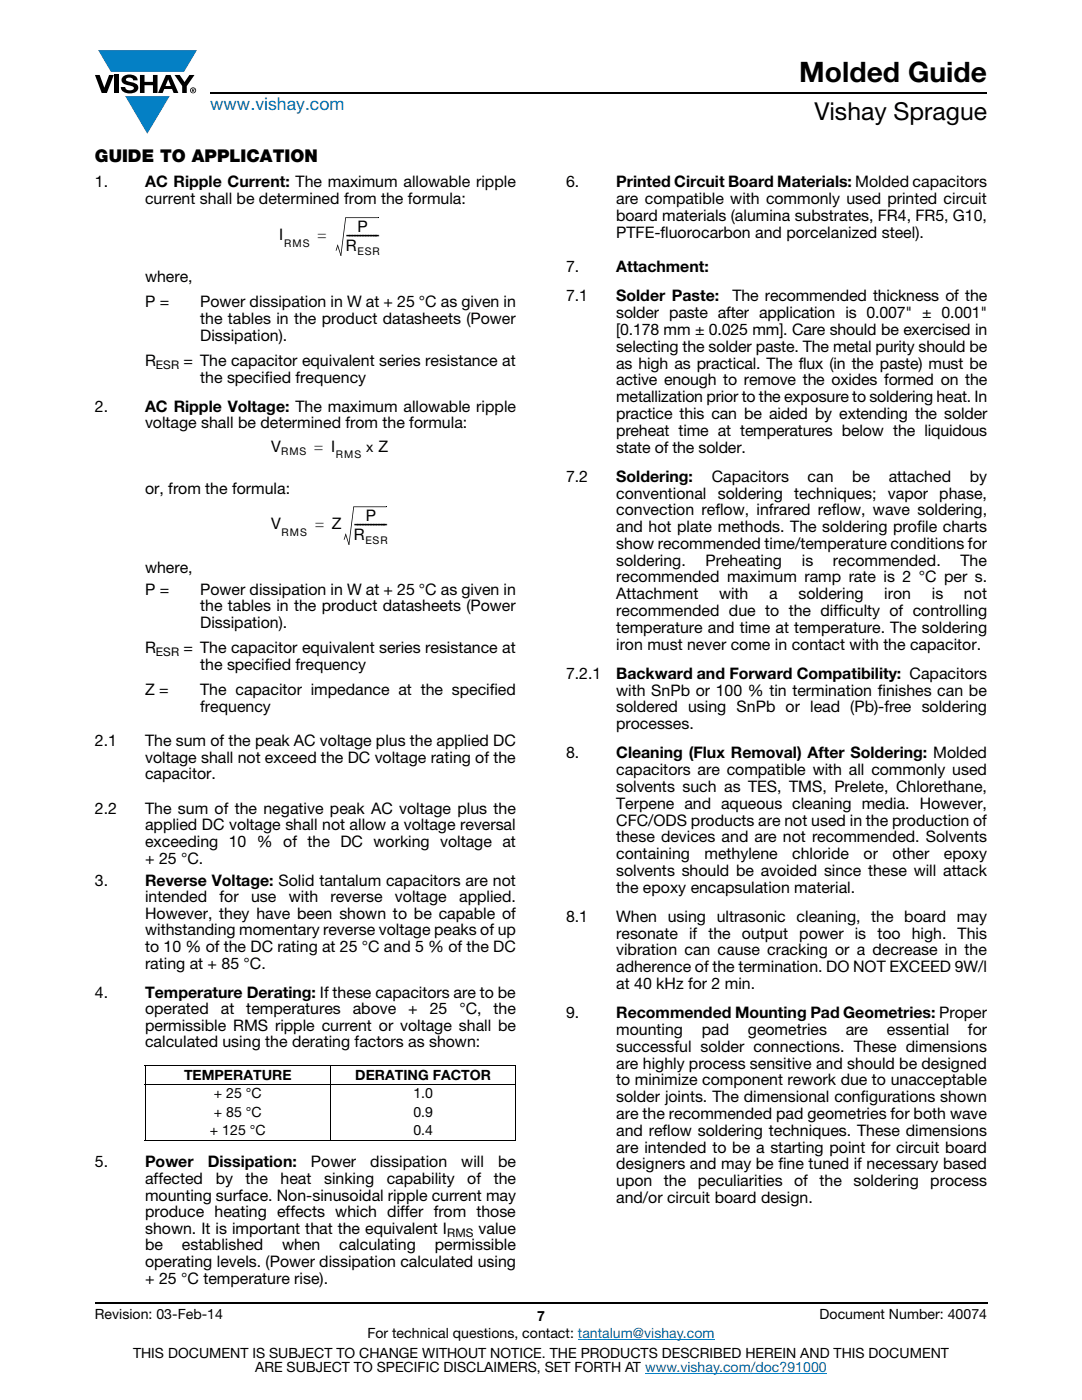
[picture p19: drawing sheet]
<svg xmlns="http://www.w3.org/2000/svg" width="216mm" height="279mm" viewBox="0 0 216 279" stroke-linecap="round" stroke-linejoin="round" font-family="sans-serif">
<defs><g id="words">
<text font-size="5.6" x="159.5" y="16.4">Molded Guide</text>
<text font-size="4.9" x="162.5" y="24">Vishay Sprague</text>
<text font-size="3.5" fill="#007ec4" x="42" y="21.9">www.vishay.com</text>
<text font-size="3.5" x="18.9" y="32.3">GUIDE TO APPLICATION</text>
<g font-size="3.2">
<text x="18.9" y="37.4">1.</text>
<text x="29" y="37.4">AC Ripple Current: The maximum allowable ripple</text>
<text x="29" y="40.7">current shall be determined from the formula:</text>
<text x="112.9" y="37.4">6.</text>
<text x="123" y="37.4">Printed Circuit Board Materials: Molded capacitors</text>
<text x="123" y="40.7">are compatible with commonly used printed circuit</text>
<text x="55.7" y="47.9">I</text>
<text x="63.4" y="47.9">=</text>
<text x="69" y="47.9">------------</text>
<text x="71.4" y="46.3">P</text>
<text x="123" y="47.5">PTFE-fluorocarbon and porcelanized steel).</text>
<text x="123" y="44.1">board materials (alumina substrates, FR4, FR5, G10,</text>
<text x="69" y="50.2">R</text>
<text x="29" y="56.3">where,</text>
<text x="112.9" y="54.3">7.</text>
<text x="123" y="54.3">Attachment:</text>
<text x="29" y="61.3">P =</text>
<text x="39.9" y="61.3">Power dissipation in W at + 25 °C as given in</text>
<text x="39.9" y="64.7">the tables in the product datasheets (Power</text>
<text x="112.9" y="60.2">7.1</text>
<text x="123" y="60.2">Solder Paste:</text>
<text x="123" y="63.5">solder paste after application is 0.007&quot; ± 0.001&quot;</text>
<text x="146.2" y="60.2">The recommended thickness of the</text>
<text x="39.9" y="68">Dissipation).</text>
<text x="123" y="66.9">[0.178 mm ± 0.025 mm]. Care should be exercised in</text>
<text x="123" y="70.2">selecting the solder paste. The metal purity should be</text>
<text x="29" y="73">R</text>
<text x="36.6" y="73">= The capacitor equivalent series resistance at</text>
<text x="39.9" y="76.4">the specified frequency</text>
<text x="123" y="76.9">active enough to remove the oxides formed on the</text>
<text x="123" y="73.6">as high as practical. The flux (in the paste) must be</text>
<text x="18.9" y="82.1">2.</text>
<text x="29" y="82.1">AC Ripple Voltage: The maximum allowable ripple</text>
<text x="123" y="80.3">metallization prior to the exposure to soldering heat. In</text>
<text x="123" y="83.6">practice this can be aided by extending the solder</text>
<text x="29" y="85.5">voltage shall be determined from the formula:</text>
<text x="123" y="87">preheat time at temperatures below the liquidous</text>
<text x="54.1" y="90.1">V</text>
<text x="62.7" y="90.1">= I</text>
<text x="123" y="90.3">state of the solder.</text>
<text x="29" y="98.6">or, from the formula:</text>
<text x="112.9" y="96.1">7.2</text>
<text x="123" y="96.1">Soldering:</text>
<text x="123" y="99.5">conventional</text>
<text x="142" y="96.1">Capacitors</text>
<text x="143.2" y="99.5">soldering techniques;</text>
<text x="161.2" y="96.1">can</text>
<text x="170" y="96.1">be</text>
<text x="177.2" y="99.5">vapor phase,</text>
<text x="177.3" y="96.1">attached</text>
<text x="193.5" y="96.1">by</text>
<text x="54.1" y="105.6">V</text>
<text x="62.9" y="105.6">= Z</text>
<text x="70.6" y="105.6">------------</text>
<text x="70.6" y="107.9">R</text>
<text x="73" y="104">P</text>
<text x="123" y="102.8">convection reflow, infrared reflow, wave soldering,</text>
<text x="123" y="106.2">and hot plate methods. The soldering profile charts</text>
<text x="123" y="109.6">show recommended time/temperature conditions for</text>
<text x="123" y="112.9">soldering.</text>
<text x="140.8" y="112.9">Preheating</text>
<text x="160" y="112.9">is</text>
<text x="166.2" y="112.9">recommended.</text>
<text x="191.7" y="112.9">The</text>
<text x="29" y="114.3">where,</text>
<text x="29" y="118.7">P =</text>
<text x="39.9" y="118.7">Power dissipation in W at + 25 °C as given in</text>
<text x="123" y="116.2">recommended maximum ramp rate is 2 °C per s.</text>
<text x="123" y="119.6">Attachment</text>
<text x="143.5" y="119.6">with</text>
<text x="153.5" y="119.6">a</text>
<text x="159.3" y="119.6">soldering</text>
<text x="176.5" y="119.6">iron</text>
<text x="185.9" y="119.6">is</text>
<text x="192.4" y="119.6">not</text>
<text x="39.9" y="122">the tables in the product datasheets (Power</text>
<text x="39.9" y="125.3">Dissipation).</text>
<text x="123" y="123">recommended due to the difficulty of controlling</text>
<text x="29" y="130.4">R</text>
<text x="36.6" y="130.4">= The capacitor equivalent series resistance at</text>
<text x="123" y="126.3">temperature and time at temperature. The soldering</text>
<text x="123" y="129.7">iron must never come in contact with the capacitor.</text>
<text x="39.9" y="133.7">the specified frequency</text>
<text x="112.9" y="135.5">7.2.1</text>
<text x="123" y="135.5">Backward and Forward Compatibility: Capacitors</text>
<text x="29" y="138.8">Z =</text>
<text x="39.9" y="142.1">frequency</text>
<text x="39.9" y="138.8">The capacitor impedance at the specified</text>
<text x="123" y="138.8">with SnPb or 100 % tin termination finishes can be</text>
<text x="123" y="142.2">soldered using SnPb or lead (Pb)-free soldering</text>
<text x="18.9" y="148.9">2.1</text>
<text x="29" y="148.9">The sum of the peak AC voltage plus the applied DC</text>
<text x="123" y="145.5">processes.</text>
<text x="29" y="152.3">voltage shall not exceed the DC voltage rating of the</text>
<text x="29" y="155.6">capacitor.</text>
<text x="112.9" y="151.4">8.</text>
<text x="123" y="151.4">Cleaning (Flux Removal) After Soldering: Molded</text>
<text x="123" y="154.7">capacitors are compatible with all commonly used</text>
<text x="123" y="158">solvents such as TES, TMS, Prelete, Chlorethane,</text>
<text x="123" y="161.4">Terpene and aqueous cleaning media. However,</text>
<text x="18.9" y="162.4">2.2</text>
<text x="29" y="162.4">The sum of the negative peak AC voltage plus the</text>
<text x="29" y="165.7">applied DC voltage shall not allow a voltage reversal</text>
<text x="123" y="164.8">CFC/ODS products are not used in the production of</text>
<text x="29" y="169">exceeding 10 % of the DC working voltage at</text>
<text x="29" y="172.4">+ 25 °C.</text>
<text x="123" y="168.1">these devices and are not recommended. Solvents</text>
<text x="123" y="171.5">containing</text>
<text x="140.6" y="171.5">methylene</text>
<text x="158.1" y="171.5">chloride</text>
<text x="172.3" y="171.5">or</text>
<text x="178.1" y="171.5">other</text>
<text x="188.3" y="171.5">epoxy</text>
<text x="18.9" y="176.7">3.</text>
<text x="29" y="176.7">Reverse Voltage: Solid tantalum capacitors are not</text>
<text x="123" y="174.8">solvents should be avoided since these will attack</text>
<text x="123" y="178.2">the epoxy encapsulation material.</text>
<text x="29" y="180">intended</text>
<text x="29" y="183.4">However, they have been shown to be capable of</text>
<text x="43.8" y="180">for</text>
<text x="50.1" y="180">use</text>
<text x="57.6" y="180">with</text>
<text x="66" y="180">reverse</text>
<text x="78.8" y="180">voltage</text>
<text x="91.6" y="180">applied.</text>
<text x="112.9" y="184">8.1</text>
<text x="122.9" y="184">When using ultrasonic cleaning, the board may</text>
<text x="29" y="186.7">withstanding momentary reverse voltage peaks of up</text>
<text x="29" y="190">to 10 % of the DC rating at 25 °C and 5 % of the DC</text>
<text x="123" y="187.3">resonate if the output power is too high. This</text>
<text x="123" y="190.7">vibration can cause cracking or a decrease in the</text>
<text x="29" y="193.3">rating at + 85 °C.</text>
<text x="123" y="194">adherence of the termination. DO NOT EXCEED 9W/l</text>
<text x="123" y="197.4">at 40 kHz for 2 min.</text>
<text x="18.9" y="199.1">4.</text>
<text x="29" y="199.1">Temperature Derating: If these capacitors are to be</text>
<text x="29" y="202.4">operated</text>
<text x="44.1" y="202.4">at</text>
<text x="49.2" y="202.4">temperatures</text>
<text x="70.4" y="202.4">above</text>
<text x="81.5" y="202.4">+</text>
<text x="85.8" y="202.4">25</text>
<text x="91.7" y="202.4">°C,</text>
<text x="98.5" y="202.4">the</text>
<text x="112.9" y="203.2">9.</text>
<text x="123" y="203.2">Recommended Mounting Pad Geometries: Proper</text>
<text x="29" y="205.7">permissible RMS ripple current or voltage shall be</text>
<text x="29" y="209">calculated using the derating factors as shown:</text>
<text x="123" y="206.6">mounting</text>
<text x="123" y="209.9">successful solder connections. These dimensions</text>
<text x="140" y="206.6">pad</text>
<text x="149.2" y="206.6">geometries</text>
<text x="168.8" y="206.6">are</text>
<text x="177" y="206.6">essential</text>
<text x="193.2" y="206.6">for</text>
<text x="123" y="213.3">are highly process sensitive and should be designed</text>
<text x="123" y="216.6">to minimize component rework due to unacceptable</text>
<text x="123" y="220">solder joints. The dimensional configurations shown</text>
<text x="123" y="223.3">are the recommended pad geometries for both wave</text>
<text x="123" y="226.7">and reflow soldering techniques. These dimensions</text>
<text x="18.9" y="233">5.</text>
<text x="29" y="233">Power</text>
<text x="41.5" y="233">Dissipation:</text>
<text x="62" y="233">Power</text>
<text x="73.9" y="233">dissipation</text>
<text x="92" y="233">will</text>
<text x="99.4" y="233">be</text>
<text x="123" y="230">are intended to be a starting point for circuit board</text>
<text x="123" y="233.4">designers and may be fine tuned if necessary based</text>
<text x="29" y="236.3">affected</text>
<text x="29" y="239.6">mounting surface. Non-sinusoidal ripple current may</text>
<text x="43" y="236.3">by</text>
<text x="49" y="236.3">the</text>
<text x="56" y="236.3">heat</text>
<text x="64.7" y="236.3">sinking</text>
<text x="77.2" y="236.3">capability</text>
<text x="93.2" y="236.3">of</text>
<text x="98.5" y="236.3">the</text>
<text x="123" y="236.7">upon</text>
<text x="132.5" y="236.7">the</text>
<text x="139.2" y="236.7">peculiarities</text>
<text x="158.5" y="236.7">of</text>
<text x="163.5" y="236.7">the</text>
<text x="170.3" y="236.7">soldering</text>
<text x="185.6" y="236.7">process</text>
<text x="29" y="242.9">produce heating effects which differ from those</text>
<text x="123" y="240.1">and/or circuit board design.</text>
<text x="29" y="246.2">shown. It is important that the equivalent I</text>
<text x="29" y="249.6">be</text>
<text x="36.3" y="249.6">established</text>
<text x="56.3" y="249.6">when</text>
<text x="67.7" y="249.6">calculating</text>
<text x="86.7" y="249.6">permissible</text>
<text x="95.5" y="246.2">value</text>
<text x="29" y="252.9">operating levels. (Power dissipation calculated using</text>
<text x="29" y="256.2">+ 25 °C temperature rise).</text>
</g>
<g font-size="2.8">
<text x="73.1" y="90.1">x Z</text>
<text x="36.7" y="215.5">TEMPERATURE</text>
<text x="70.9" y="215.5">DERATING FACTOR</text>
<text x="42.7" y="219.2">+ 25 °C</text>
<text x="82.5" y="219.2">1.0</text>
<text x="41.9" y="226.6">+ 125 °C</text>
<text x="42.7" y="222.9">+ 85 °C</text>
<text x="82.5" y="226.6">0.4</text>
<text x="82.5" y="222.9">0.9</text>
<text x="18.9" y="263.3">Revision: 03-Feb-14</text>
<text x="107.2" y="263.6">7</text>
<text x="163.6" y="263.3">Document Number: 40074</text>
<text x="73.3" y="267.1">For technical questions, contact: tantalum@vishay.com</text>
<text x="26.5" y="271">THIS DOCUMENT IS SUBJECT TO CHANGE WITHOUT NOTICE. THE PRODUCTS DESCRIBED HEREIN AND THIS DOCUMENT</text>
<text x="50.9" y="273.8">ARE SUBJECT TO SPECIFIC DISCLAIMERS, SET FORTH AT www.vishay.com/doc?91000</text>
</g>
<g font-size="2.4">
<text x="31.1" y="73.6">ESR</text>
<text x="31.1" y="130.9">ESR</text>
<text x="89.2" y="246.8">RMS</text>
</g>
<g font-size="2.1">
<text x="56.7" y="49.2">RMS</text>
<text x="71.3" y="50.9">ESR</text>
<text x="56.1" y="90.8">RMS</text>
<text x="67" y="91.4">RMS</text>
<text x="56.2" y="106.9">RMS</text>
<text x="72.9" y="108.6">ESR</text>
</g>
</g></defs>
<g fill="#147fc3">
<path d="M19.6 10h19.7l-2.6 4.3h-1.1h-13.5z"/>
<path d="M25 19.2h8.9l-4.5 7.5z"/>
</g>
<g fill="#000">
<path d="M18.9 15h1l.9 2.5 1-2.5h.9l-1.4 3.6h-1zM22.9 15h.9v3.6h-.9zM24.6 15.3a2.1 2.1 0 0 1 2.8 .3l.1 .4h-.9a.79 .79 0 0 0-.7-.5 .79 .79 0 0 0-.8 .4l.3 .3 1 .2a1.08 1.08 0 0 1 1.2 1 1.08 1.08 0 0 1-1.1 1.2 1.73 1.73 0 0 1-2.4-1.2h.9a.96 .96 0 0 0 .8 .6 .96 .96 0 0 0 .9-.4 1.31 1.31 0 0 0-1.2-.6 1.03 1.03 0 0 1-1.1-.6 1.03 1.03 0 0 1 .2-1.1zM27.9 15h.9v1.3h1.7v-1.3h.9v3.6h-.9v-1.6h-1.7v1.6h-.9zM34.8 15h1.1l.9 1.4 1-1.4h1l-1.5 2.2v1.4h-.9v-1.4zM67 50l.1 .1zM67.3 49h.2l-.4 1h-.1zM67.9 51h.2zM67.4 48.7l.7 2.3h-.2l-.6-2zM67.9 51l.2 .1zM68.9 43.4l.1 .1-.9 7.5h-.2zM75.5 43.4l.1 .1z"/>
<path d="M68.6 107.7l.1 .1zM68.9 106.6l.2 .1-.4 1h-.1zM69.6 108.7h.1zM69 106.4l.7 2.2-.1 .1-.7-2zM69.6 108.7l.1 .1zM70.5 101.1l.2 .1-1 7.5h-.1zM77.1 101.1l.1 .1z"/>
<path d="M33.6 15.9l.5 1.3h-1.1zM33.1 15l-1.6 3.6h1l.3-.8h1.5l.3 .8h1l-1.6-3.6z"/>
<path d="M38.4 17.8h.2v.2h-.2zM38.3 17.7v.7h.1v-.3l.4 .3-.2-.3 .2-.2-.1-.2z"/>
<path d="M38.1 18a.46 .46 0 0 1 .9 0 .46 .46 0 0 1-.9 0zM37.9 18a.6 .6 0 0 0 1.2 0 .6 .6 0 0 0-1.2 0z"/>
</g>
<path d="M42 18.6h155M18.9 260h178.1" fill="none" stroke="#000" stroke-width=".36"/>
<path d="M115.3 267.3h27.3M128.7 274h36.3" fill="none" stroke="#007ec4" stroke-width=".2"/>
<path d="M68.9 43.4h6.6M70.5 101.1h6.6M28.9 212.7h74.1M28.9 216.4h74.1M29 212.8v14.6M66 212.6v15M103 212.8v14.6M28.9 227.5h74.1" fill="none" stroke="#000" stroke-width=".2"/>
<use href="#words"/>
</svg>
